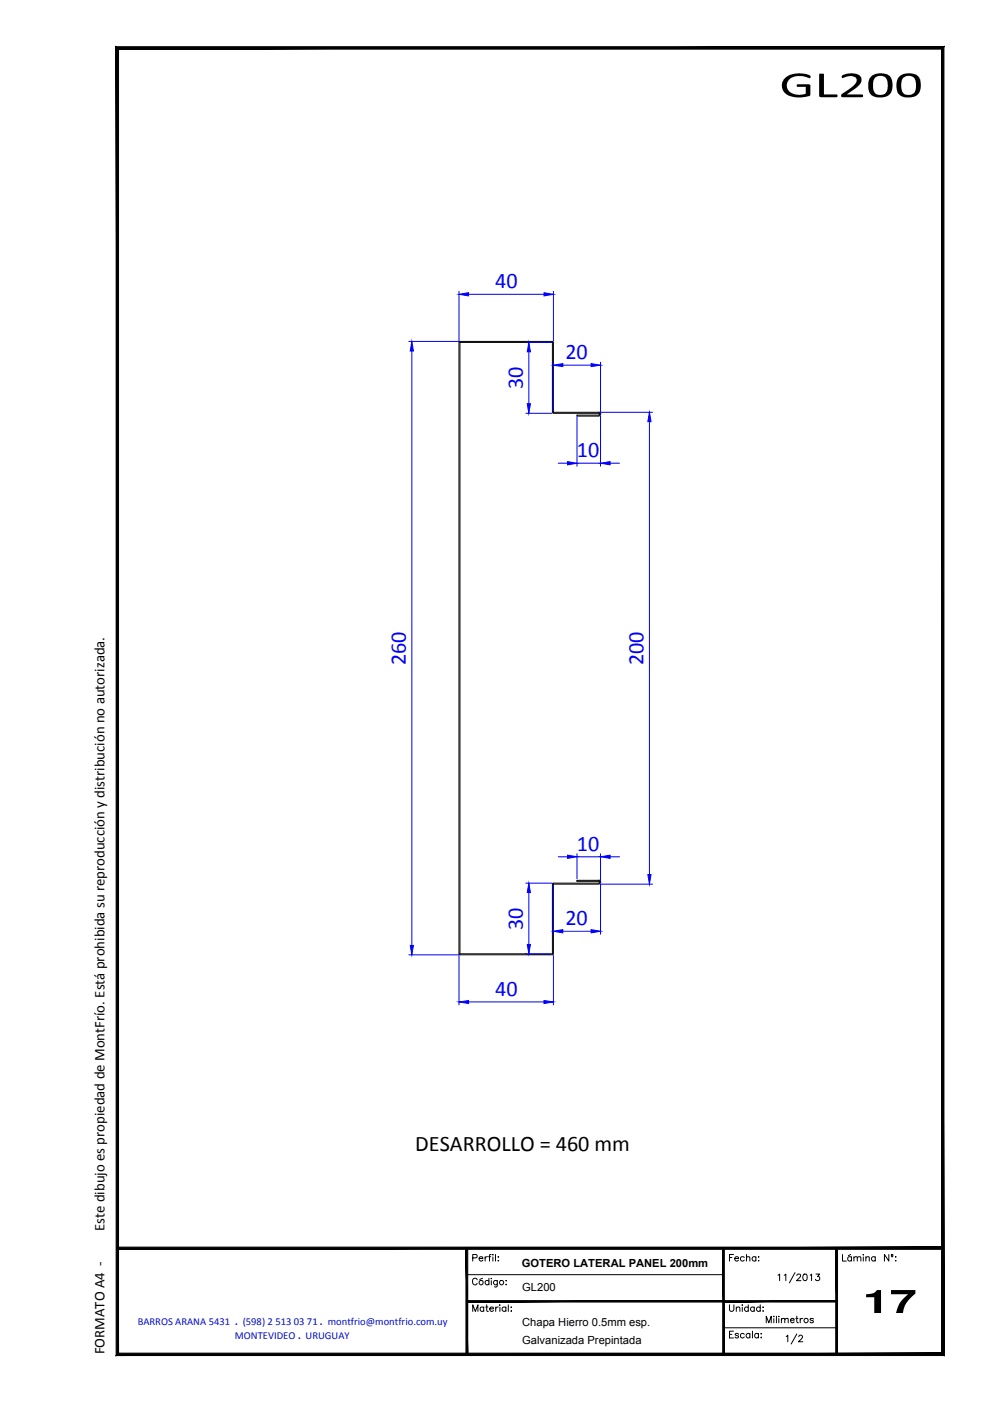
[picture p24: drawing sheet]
<svg xmlns="http://www.w3.org/2000/svg" width="210mm" height="297mm" viewBox="0 0 210 297" stroke-linecap="round" stroke-linejoin="round" font-family="sans-serif">
<defs><g id="words">
<g font-size="4.7" fill="#00f">
<text x="105" y="61.1">40</text>
<text x="119.9" y="76.1">20</text>
<text x="110.9" y="82.5" transform="rotate(-90 110.9 82.5)">30</text>
<text x="122.3" y="96.9">10</text>
<text x="86" y="141.1" transform="rotate(-90 86 141.1)">260</text>
<text x="136.4" y="141.1" transform="rotate(-90 136.4 141.1)">200</text>
<text x="122.3" y="180.3">10</text>
<text x="110.9" y="197.2" transform="rotate(-90 110.9 197.2)">30</text>
<text x="119.9" y="196.1">20</text>
<text x="105" y="211.2">40</text>
</g>
<text font-size="4.7" x="88" y="244.1">DESARROLLO = 460 mm</text>
<g font-size="3.1">
<text x="22.1" y="261" transform="rotate(-90 22.1 261)">Este dibujo es propiedad de MontFrío. Está prohibida su reproducción y distribución no autorizada.</text>
<text x="22.1" y="287.1" transform="rotate(-90 22.1 287.1)">FORMATO A4 -</text>
</g>
<g font-size="2.4">
<text x="110.6" y="268.6">GOTERO LATERAL PANEL 200mm</text>
<text x="110.7" y="273.8">GL200</text>
<text x="110.7" y="281.1">Chapa Hierro 0.5mm esp.</text>
<text x="110.7" y="284.9">Galvanizada Prepintada</text>
</g>
<g font-size="2.2" fill="#0012ba">
<text x="29.2" y="281">BARROS ARANA 5431 . (598) 2 513 03 71 . montfrio@montfrio.com.uy</text>
<text x="49.8" y="283.8">MONTEVIDEO . URUGUAY</text>
</g>
</g></defs>
<g fill="none" stroke="#000" stroke-width=".21">
<path d="M97.3 72.6v129.6M117.3 72.6v14.8h9.6M117.3 72.6l-.2-.2h-19.6l-.1 .2M117.3 87.6h9.6M117.4 87.6l-.3-.2v-14.8h-19.6v129.6h19.6l.1-14.9 9.8-.1 .2-.2-.2-.2M127 87.4a.4 .4 0 0 1 .4 .3 .4 .4 0 0 1-.2 .4l-4.9 .1v-.2h4.6l.3-.2-.2-.2M126.9 186.6h-4.6v.3h4.6M127 186.6a.4 .4 0 0 1 .4 .4 .4 .4 0 0 1-.4 .4l-9.7 .1v14.7l-.2 .2M97.4 202.2l.1 .2M97.5 202.4h19.6M99 270.3h54.4M100.2 278v-1.4l.6 1.4 .5-1.4v1.4"/>
<path d="M100.2 266.7l.9-.1v-.5l-.9-.1v1.4M101.2 271.4a.5 .5 0 0 0-.6-.4 .5 .5 0 0 0-.4 .5v.4a.5 .5 0 0 0 .4 .5 .5 .5 0 0 0 .6-.3M101.6 266.8h.8a.46 .46 0 0 0-.5-.3 .46 .46 0 0 0-.4 .4 .46 .46 0 0 0 .4 .5l.5-.2M102.3 271l-.6 .3M102.6 277.3a.43 .43 0 0 0-.7-.1 .43 .43 0 0 0 0 .7 .43 .43 0 0 0 .7-.1M102.6 277.1v.9M102.9 266.4v1M103 277.1h.4M103.2 276.6v1.4h.3M103.4 266.4l-.5 .2v.2M103.6 266.4h.4M103.7 271.7a.45 .45 0 0 0-.7-.1 .45 .45 0 0 0 0 .7 .45 .45 0 0 0 .7-.1"/>
<path d="M103.7 271v1.4M103.8 277.5h.8a.42 .42 0 0 0-.6-.3 .42 .42 0 0 0-.1 .6l.3 .2 .4-.2M104.1 266h-.3v1.4M104.2 271v.1zM104.2 271.5v.9M104.5 266v.1zM104.5 266.5v.9M105.1 266v1.4M105.1 277.1v.9M105.4 271.5v1.3l-.2 .1-.4-.1M105.4 271.7a.45 .45 0 0 0-.6-.1 .45 .45 0 0 0 0 .7 .45 .45 0 0 0 .6-.1M105.6 266.5h.1z"/>
<path d="M105.6 267.3h.1zM105.6 277.1a.43 .43 0 0 0-.5 .4M105.9 276.7h.1zM106 277.2v.8M107.3 277.3a.45 .45 0 0 0-.7-.1 .45 .45 0 0 0 0 .7 .45 .45 0 0 0 .7-.1M107.3 271.5h.1zM107.3 272.3h.1zM107.3 277.1v.9M107.8 276.6v1.4M108.3 277.2h.1zM108.3 278h.1zM154.7 276.6v1.2l.4 .2h.3l.2-.4v-1"/>
<path d="M154.7 266.6h.5M155.5 266h-.8v1.4M155.8 266.8h.8a.42 .42 0 0 0-.6-.3 .42 .42 0 0 0-.1 .7l.2 .2 .5-.2M156.1 277.4l.3-.3 .4 .1 .1 .8M156.1 277.1v.9M157.4 276.6v.2zM157.4 277.2v.8M157.8 266.6a.45 .45 0 0 0-.7 0 .45 .45 0 0 0 0 .6 .45 .45 0 0 0 .7 0M158.3 266.7l.1-.2h.5l.1 .9M158.3 266v1.4M158.7 277.3a.45 .45 0 0 0-.7-.1 .45 .45 0 0 0 0 .7 .45 .45 0 0 0 .7-.1M158.7 276.6v1.4"/>
<path d="M159.9 277.3a.45 .45 0 0 0-.6-.1 .45 .45 0 0 0 0 .7 .45 .45 0 0 0 .6-.1M159.9 277.1v.9M160.3 266.6a.45 .45 0 0 0-.7 0 .45 .45 0 0 0 0 .6 .45 .45 0 0 0 .7 0M160.3 266.4v1M160.8 266.5h.1zM160.9 267.3v.1zM161.2 277.3a.45 .45 0 0 0-.7-.1 .45 .45 0 0 0 0 .7 .45 .45 0 0 0 .7-.1M161.2 276.6v1.4M161.7 277.2h.2zM161.7 278h.2zM164 279.1h.2zM164.1 279.6v.9"/>
<path d="M164.6 279.1v1.4M165 270.4l.3-.3v1.4M165.1 279.1v.1zM165.1 279.6v.9M165.7 279.8l.3-.3 .4 .1v.9M165.7 279.5v1M166.3 270.4l.3-.3v1.4M166.4 279.8l.3-.3 .4 .1v.9M167.6 279.9h.8a.42 .42 0 0 0-.6-.3 .42 .42 0 0 0-.1 .6l.2 .3 .5-.3M168.6 269.8l-1.2 2.2M168.7 279.5h.5M168.9 279.1v1.1l.4 .3"/>
<path d="M168.9 270.4l.2-.2 .4-.1 .2 .4-.8 1h.9M169.7 279.5v1M170.2 279.5a.43 .43 0 0 0-.5 .4M170.4 270.2l.4-.1a.77 .77 0 0 1 .3 .8 .77 .77 0 0 1-.5 .6 .89 .89 0 0 1-.2-1.3zM171.8 270.4l.3-.3v1.4M172.5 279.7l-.3-.2-.5 .2 .7 .3 .1 .2a.4 .4 0 0 1-.4 .3 .4 .4 0 0 1-.4-.3M173 270.1h.8l-.5 .5a.47 .47 0 0 1 .5 .5 .47 .47 0 0 1-.4 .5 .47 .47 0 0 1-.5-.4M178.6 266v1.4h.8M180.4 266l-.5 .2M180.5 266.6a.45 .45 0 0 0-.6 0 .45 .45 0 0 0 0 .6 .45 .45 0 0 0 .6 0M180.5 266.4v1M181 266.7l.4-.3 .3 .1 .1 .9"/>
<path d="M181 266.4v1M181.8 266.7l.3-.3 .3 .1 .1 .9M183 266v.1zM183 266.5v.9M183.6 266.7l.3-.3 .4 .1v.9M183.6 266.4v1M185.6 266.6a.45 .45 0 0 0-.7 0 .45 .45 0 0 0 0 .6 .45 .45 0 0 0 .7 0M185.6 266.4v1M188.5 266v1.4l-1-1.4v1.4M189 266.4h.3M189.9 266.5h.1zM189.9 267.3h.1z"/>
<path d="M153.4 281.5h24M154.7 282.9h.5M155.5 282.2h-.8v1.5h.8M156.6 282.9a.4 .4 0 0 0-.4-.2 .4 .4 0 0 0-.3 .2l.6 .4 .1 .2a.4 .4 0 0 1-.4 .2 .4 .4 0 0 1-.3-.2M157.8 282.9a.45 .45 0 0 0-.7 0 .45 .45 0 0 0 0 .6 .45 .45 0 0 0 .7 0M159 282.9a.45 .45 0 0 0-.7 0 .45 .45 0 0 0 0 .6 .45 .45 0 0 0 .7 0M159 282.7v1M159.5 282.2v1.5M160.8 282.9a.45 .45 0 0 0-.7 0 .45 .45 0 0 0 0 .6 .45 .45 0 0 0 .7 0M160.8 282.7v1M161.3 282.8h.1zM161.3 283.6h.1z"/>
<path d="M162.5 280.5v-1.4l.5 1.4 .5-1.4v1.4M166.7 283.4l.3-.3v1.4M168.9 282.8l-1.1 2.1M169.4 283.4l.2-.3h.3l.3 .4-.9 1h.9"/>
<circle cx="102" cy="271.9" r=".46"/>
<circle cx="106.3" cy="271.9" r=".45"/>
<circle cx="170.9" cy="280" r=".45"/>
<circle cx="189.2" cy="266.2" r=".18"/>
</g>
<g fill="none" stroke="#00f" stroke-width=".21">
<path d="M86.7 72.4h10.5M87.3 74.4v126M97.3 61.8v10.5M99.3 62.4h16M111.5 72.6h5.3M112.1 74.6v11M117.3 61.8v10.5M117.3 76.8v10.3M119.3 77.4h6M127.3 76.8v10.7M111.5 87.6h5.5M118.3 98.2h2"/>
<path d="M122.3 88.3v10.5M122.3 98.2h5M127.2 87.4h11.1M127.3 88.1v10.7M129.4 98.2h1.9M137.7 89.4v96M111.5 187.2h5.5M112.1 189.2v11M117.3 187.7v10.4M118.3 181.7h2M119.3 197.4h6M122.3 181v5.3"/>
<path d="M122.3 181.7h5M127.2 187.5h11.1M127.3 181v5.7M127.3 187.4v10.7M129.4 181.7h1.9M86.7 202.4h10.5M97.3 202.6v10.5M99.3 212.4h16M111.5 202.2h5.3M117.3 202.6v10.5"/>
</g>
<g fill="#00f" stroke="#00f" stroke-width=".21">
<path d="M111.8 200.2h.7l-.4 2z"/>
<path d="M112.1 187.2l.4 2h-.7z"/>
<path d="M111.8 85.6h.7l-.4 2z"/>
<path d="M112.1 72.6l.4 2h-.7z"/>
<path d="M87 200.4h.7l-.4 2z"/>
<path d="M87.3 72.4l.4 2h-.7z"/>
<path d="M97.3 62.4l2-.3v.6z"/>
<path d="M115.3 62.1l2 .3-2 .3z"/>
<path d="M97.3 212.4l2-.3v.7z"/>
<path d="M115.3 212.1l2 .3-2 .4z"/>
<path d="M120.3 97.9l2 .3-2 .4z"/>
<path d="M127.3 98.2l2.1-.3v.7z"/>
<path d="M117.3 77.4l2-.3v.6z"/>
<path d="M125.3 77.1l2 .3-2 .3z"/>
<path d="M117.3 197.4l2-.3v.7z"/>
<path d="M125.3 197.1l2 .3-2 .4z"/>
<path d="M120.3 181.3l2 .4-2 .3z"/>
<path d="M127.3 181.7l2.1-.4v.7z"/>
<path d="M137.4 185.4h.6l-.3 2.1z"/>
<path d="M137.7 87.4l.3 2h-.6z"/>
</g>
<g fill="#000">
<path d="M166.4 16.6l.8-.6 .9-.3 1.2-.2 1.2 .1a1.44 1.44 0 0 1 1.4 .7v.1a.45 .45 0 0 1-.8 0l-.7-.2-1.4-.1-1.2 .4-.8 .8-.2 1.1 .4 .9 .5 .3 1.2 .5h1.1l.8-.2v-1.5h-1.8l-.1-.5h2.6l.3 .1v2a1.39 1.39 0 0 1-1.3 .6h-2l-1-.2-.8-.5-.7-.8-.2-.8v-.8zM173.7 15.7h1v4.3h2.7l.1 .5-3.4 .1-.3-.1zM178.5 16l1.1-.4h1.3a1.44 1.44 0 0 1 1.7 1.8l-1 1.1-2.1 1.5h3.3l.2 .2v.3l-4.3 .1-.4-.2 .2-.5 2.2-1.4 .5-.6a.99 .99 0 0 0 .4-1.3 .99 .99 0 0 0-1.2-.5l-1.4 .3a.3 .3 0 0 1-.3 .2 .3 .3 0 0 1-.2-.3zM183.6 274.4l1.7-.2 .6-.7h.9v4.9h-1.4v-3.4h-1.8zM188.9 273.5h5.2v.8l-1.3 1.1-.7 1-.5 1.1-.1 .9-1.5-.1 .8-2.1 1.7-1.8h-3.6z"/>
<path d="M184.6 16.3l.7-.5 .8-.2 1.8 .1a2.58 2.58 0 0 1 1.3 3.2l-.2 .7a3.1 3.1 0 0 1-4.5 .3l-.4-.9v-1.4l.1-.6zM185.6 16.4l-.4 .9v1.5a1.52 1.52 0 0 0 1.4 1.3 1.52 1.52 0 0 0 1.6-1.2l-.1-1.8a1.61 1.61 0 0 0-2.5-.7z"/>
<path d="M190.8 16.1l.9-.4 1.4-.1a2.18 2.18 0 0 1 2.1 2.7l-.1 1-.6 .8-.8 .4-1.4 .2a2.15 2.15 0 0 1-2.2-2.7l.1-.9zM191.4 16.6l-.3 1.1 .1 1.3a1.55 1.55 0 0 0 1.5 1.2 1.55 1.55 0 0 0 1.5-1.3l-.1-1.7a1.55 1.55 0 0 0-1.1-1.1 1.55 1.55 0 0 0-1.6 .5z"/>
</g>
<g fill="#000" stroke="#000" stroke-width=".21">
<path d="M24.6 9.9l.5 .5 175-.5zM25.1 10.4l175-.5-.5 .5zM200.1 9.9l-.5 .5 .5 277zM199.6 10.4l.5 277-.5-.5zM24.6 287.4h175.5l-.5-.5zM24.6 287.4l.5-.5h174.5zM24.6 9.9v277.5l.5-.5zM24.6 9.9l.5 .5v276.5z"/>
<path d="M98.8 264.7l.4 22.4v-22.4zM98.8 264.7l.4 22.4h-.4z"/>
<path d="M99 276.1h54.4v-.3zM99 275.8h54.4l-54.4 .3z"/>
<path d="M153.2 264.7l.4 22.4v-22.4zM153.2 264.7l.4 22.4h-.4z"/>
<path d="M153.4 276.1h24v-.3zM153.4 275.8h24l-24 .3z"/>
<path d="M177.2 264.7l.4 22.4v-22.4zM177.2 264.7l.4 22.4h-.4z"/>
<path d="M24.9 264.9h175v-.5zM24.9 264.4h175l-175 .5z"/>
</g>
<use href="#words"/>
</svg>
